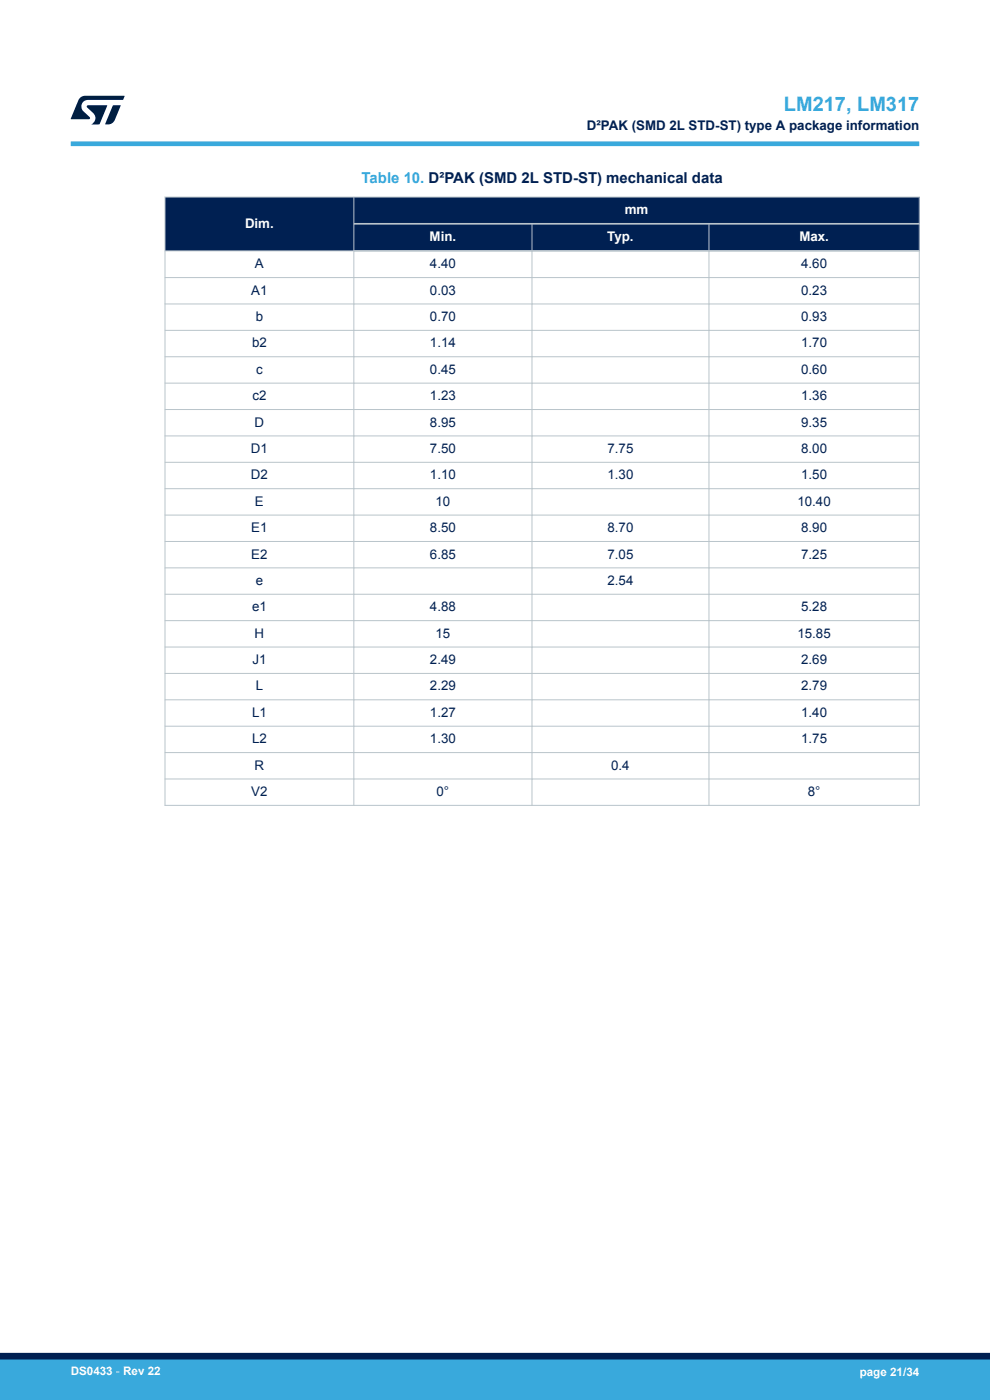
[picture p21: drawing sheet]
<svg xmlns="http://www.w3.org/2000/svg" width="210mm" height="297mm" viewBox="0 0 210 297" stroke-linecap="round" stroke-linejoin="round" font-family="sans-serif">
<defs><g id="words">
<text font-size="4.2" fill="#39a9dc" x="166.3" y="23.5">LM217, LM317</text>
<text font-size="3.2" fill="#39a9dc" x="76.7" y="38.8">Table 10. D²PAK (SMD 2L STD-ST) mechanical data</text>
<g font-size="2.8" fill="#002052">
<text x="124.5" y="27.5">D²PAK (SMD 2L STD-ST) type A package information</text>
<text x="54.1" y="56.9">A</text>
<text x="91.2" y="56.9">4.40</text>
<text x="169.9" y="56.9">4.60</text>
<text x="53.3" y="62.5">A1</text>
<text x="91.2" y="62.5">0.03</text>
<text x="169.9" y="62.5">0.23</text>
<text x="54.2" y="68.1">b</text>
<text x="91.2" y="68.1">0.70</text>
<text x="169.9" y="68.1">0.93</text>
<text x="53.5" y="73.7">b2</text>
<text x="91.2" y="73.7">1.14</text>
<text x="169.9" y="73.7">1.70</text>
<text x="54.3" y="79.3">c</text>
<text x="91.2" y="79.3">0.45</text>
<text x="169.9" y="79.3">0.60</text>
<text x="53.5" y="84.9">c2</text>
<text x="91.2" y="84.9">1.23</text>
<text x="169.9" y="84.9">1.36</text>
<text x="54" y="90.5">D</text>
<text x="91.2" y="90.5">8.95</text>
<text x="169.9" y="90.5">9.35</text>
<text x="53.2" y="96.1">D1</text>
<text x="53.2" y="101.7">D2</text>
<text x="91.2" y="96.1">7.50</text>
<text x="91.2" y="101.7">1.10</text>
<text x="128.9" y="96.1">7.75</text>
<text x="128.9" y="101.7">1.30</text>
<text x="169.9" y="96.1">8.00</text>
<text x="169.9" y="101.7">1.50</text>
<text x="54.1" y="107.3">E</text>
<text x="92.4" y="107.3">10</text>
<text x="169.2" y="107.3">10.40</text>
<text x="53.3" y="112.9">E1</text>
<text x="91.2" y="112.9">8.50</text>
<text x="128.9" y="112.9">8.70</text>
<text x="169.9" y="112.9">8.90</text>
<text x="53.3" y="118.5">E2</text>
<text x="91.2" y="118.5">6.85</text>
<text x="128.9" y="118.5">7.05</text>
<text x="169.9" y="118.5">7.25</text>
<text x="54.2" y="124.1">e</text>
<text x="128.9" y="124.1">2.54</text>
<text x="53.5" y="129.7">e1</text>
<text x="91.2" y="129.7">4.88</text>
<text x="169.9" y="129.7">5.28</text>
<text x="54" y="135.3">H</text>
<text x="92.4" y="135.3">15</text>
<text x="169.2" y="135.3">15.85</text>
<text x="53.5" y="140.9">J1</text>
<text x="91.2" y="140.9">2.49</text>
<text x="169.9" y="140.9">2.69</text>
<text x="54.2" y="146.5">L</text>
<text x="91.2" y="146.5">2.29</text>
<text x="169.9" y="146.5">2.79</text>
<text x="53.5" y="152.1">L1</text>
<text x="91.2" y="152.1">1.27</text>
<text x="169.9" y="152.1">1.40</text>
<text x="53.5" y="157.7">L2</text>
<text x="91.2" y="157.7">1.30</text>
<text x="169.9" y="157.7">1.75</text>
<text x="54" y="163.3">R</text>
<text x="129.7" y="163.3">0.4</text>
<text x="53.3" y="168.9">V2</text>
<text x="92.6" y="168.9">0°</text>
<text x="171.3" y="168.9">8°</text>
</g>
<g font-size="2.8" fill="#fff">
<text x="132.5" y="45.4">mm</text>
<text x="52" y="48.3">Dim.</text>
<text x="91.1" y="51.2">Min.</text>
<text x="128.8" y="51.2">Typ.</text>
<text x="169.6" y="51.2">Max.</text>
</g>
<g font-size="2.5" fill="#fff">
<text x="15" y="291.6">DS0433 - Rev 22</text>
<text x="182.4" y="291.9">page 21/34</text>
</g>
</g></defs>
<g fill="#002052">
<path d="M35 41.8h160v11.4h-160z" fill-rule="evenodd"/>
<path d="M35 41.8h160v5.7h-160z" fill-rule="evenodd"/>
<path d="M35.1 41.9h39.9v11.2h-39.9z" fill-rule="evenodd"/>
<path d="M75.2 47.7h37.5v5.3h-37.5z" fill-rule="evenodd"/>
<path d="M113 47.7h37.3v5.3h-37.3z" fill-rule="evenodd"/>
<path d="M150.5 47.7h44.4v5.3h-44.4z" fill-rule="evenodd"/>
</g>
<g fill="none" stroke="#b9c4ca" stroke-width=".21">
<path d="M34.9 41.8h160.2M34.9 53.2h40.3M34.9 58.9h160.2M35 41.7v129.3M75.1 41.7v129.3M112.8 47.5v123.5M150.4 47.5v123.5M195 41.7v129.3M34.9 64.5h160.2M34.9 70.1h160.2M34.9 75.7h160.2M34.9 81.3h160.2"/>
<path d="M34.9 86.9h160.2M34.9 92.5h160.2M34.9 98.1h160.2M34.9 103.7h160.2M34.9 109.3h160.2M34.9 114.9h160.2M34.9 120.5h160.2M34.9 126.1h160.2M34.9 131.7h160.2M34.9 137.3h160.2M34.9 142.9h160.2M34.9 148.5h160.2"/>
<path d="M34.9 154.1h160.2M34.9 159.7h160.2M34.9 165.3h160.2M34.9 170.9h160.2"/>
</g>
<path d="M75.1 47.5h120M75.1 53.2h120" fill="none" stroke="#b9c4ca" stroke-width=".35"/>
<path d="M15 30.5h180" fill="none" stroke="#39a9dc" stroke-width="1"/>
<g fill="#001e41">
<path d="M17.1 20.7l.9-.4 8.4 .1-.3 .8h-7.4a1.4 1.4 0 0 0-1.3 .8 1.4 1.4 0 0 0 .2 1.5l1.4 1.3v.4l-4 .1 1.6-4.1z"/>
<path d="M24 22.4h1.6l-1.3 3.1a1.54 1.54 0 0 1-1.4 .9l-.6-.1z"/>
<path d="M18.5 22.4h4.2l-1.6 4h-1.7a1.48 1.48 0 0 0 .4-2.4l-1.3-1.2z"/>
</g>
<g fill="#39a9dc">
<path d="M0 288.4h210v8.6h-210z" fill-rule="evenodd"/>
<path d="M-.1 288.4h210.2v4.4h-210.2z" fill-rule="evenodd"/>
</g>
<path d="M0 287.7h210" fill="none" stroke="#002052" stroke-width="1.4"/>
<use href="#words"/>
</svg>
